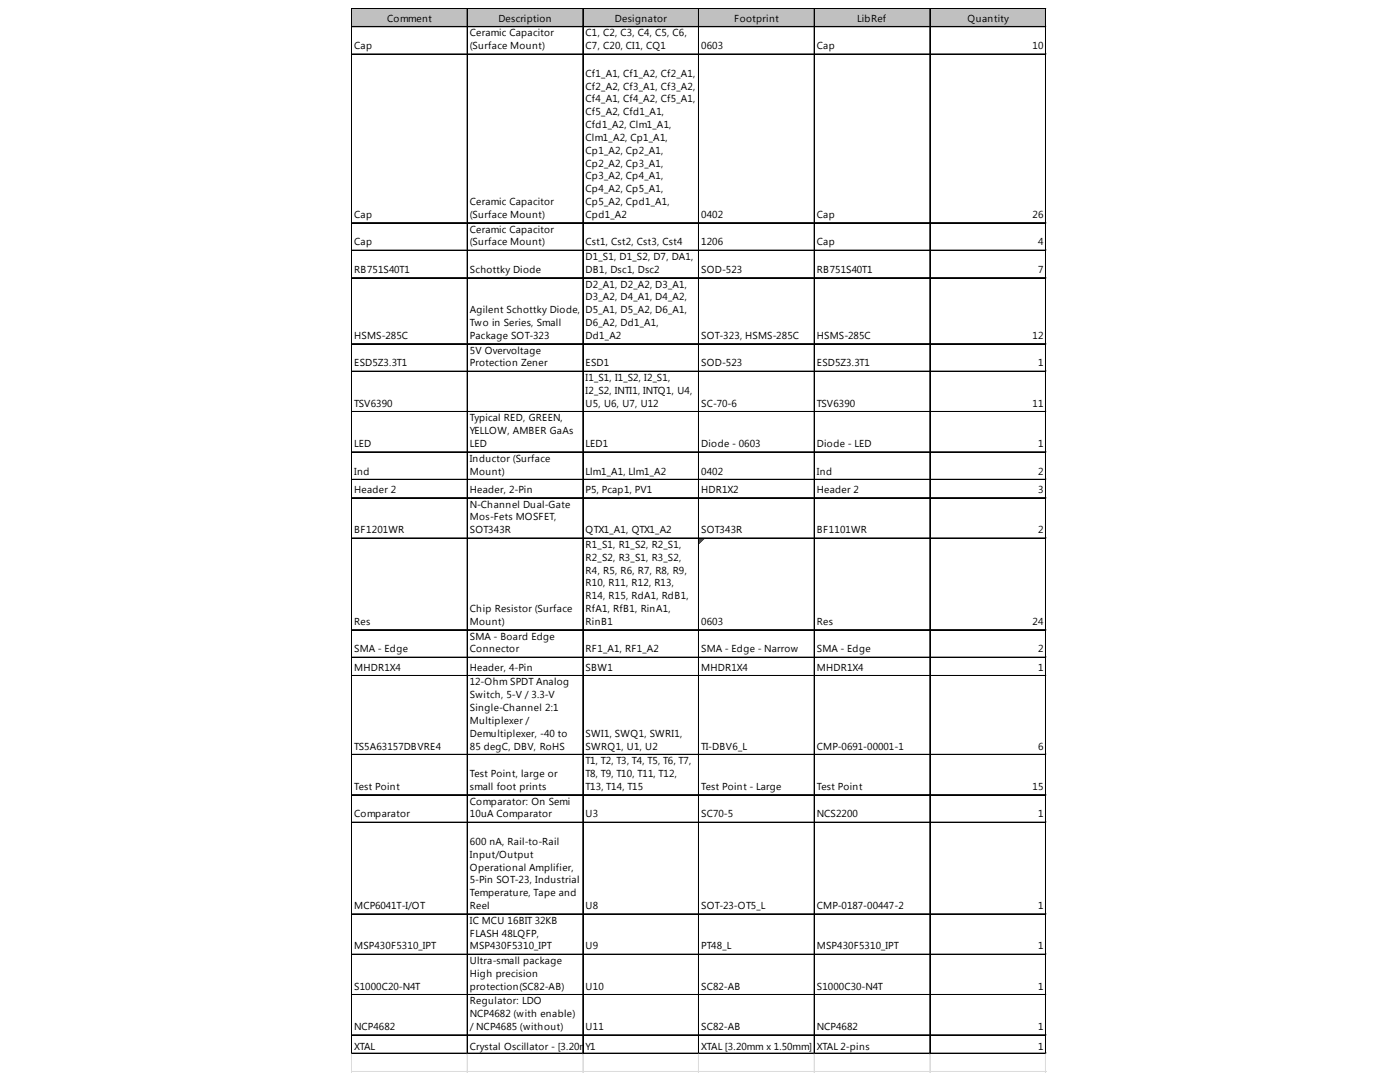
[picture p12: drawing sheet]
<svg xmlns="http://www.w3.org/2000/svg" width="279mm" height="216mm" viewBox="0 0 279 216" stroke-linecap="round" stroke-linejoin="round" font-family="sans-serif">
<defs><g id="words">
<g font-size="2">
<text x="77.2" y="4.3">Comment</text>
<text x="99.3" y="4.3">Description</text>
<text x="122.6" y="4.3">Designator</text>
<text x="146.4" y="4.3">Footprint</text>
<text x="170.9" y="4.3">LibRef</text>
<text x="192.8" y="4.3">Quantity</text>
<text x="70.6" y="9.8">Cap</text>
<text x="93.7" y="7.3">Ceramic Capacitor</text>
<text x="93.7" y="9.8">(Surface Mount)</text>
<text x="116.7" y="7.3">C1, C2, C3, C4, C5, C6,</text>
<text x="116.7" y="9.8">C7, C20, CI1, CQ1</text>
<text x="139.8" y="9.8">0603</text>
<text x="162.8" y="9.8">Cap</text>
<text x="205.8" y="9.8">10</text>
<text x="116.7" y="15.3">Cf1_A1, Cf1_A2, Cf2_A1,</text>
<text x="116.7" y="17.8">Cf2_A2, Cf3_A1, Cf3_A2,</text>
<text x="116.7" y="20.4">Cf4_A1, Cf4_A2, Cf5_A1,</text>
<text x="116.7" y="23">Cf5_A2, Cfd1_A1,</text>
<text x="116.7" y="25.5">Cfd1_A2, Clm1_A1,</text>
<text x="116.7" y="28.1">Clm1_A2, Cp1_A1,</text>
<text x="116.7" y="30.6">Cp1_A2, Cp2_A1,</text>
<text x="116.7" y="33.2">Cp2_A2, Cp3_A1,</text>
<text x="116.7" y="35.7">Cp3_A2, Cp4_A1,</text>
<text x="93.7" y="40.8">Ceramic Capacitor</text>
<text x="116.7" y="38.3">Cp4_A2, Cp5_A1,</text>
<text x="116.7" y="40.8">Cp5_A2, Cpd1_A1,</text>
<text x="70.6" y="43.4">Cap</text>
<text x="93.7" y="43.4">(Surface Mount)</text>
<text x="93.7" y="46.3">Ceramic Capacitor</text>
<text x="116.7" y="43.4">Cpd1_A2</text>
<text x="139.8" y="43.4">0402</text>
<text x="162.8" y="43.4">Cap</text>
<text x="205.8" y="43.4">26</text>
<text x="70.6" y="48.9">Cap</text>
<text x="93.7" y="48.9">(Surface Mount)</text>
<text x="116.7" y="48.9">Cst1, Cst2, Cst3, Cst4</text>
<text x="116.7" y="51.8">D1_S1, D1_S2, D7, DA1,</text>
<text x="139.8" y="48.9">1206</text>
<text x="162.8" y="48.9">Cap</text>
<text x="206.9" y="48.9">4</text>
<text x="70.6" y="54.4">RB751S40T1</text>
<text x="93.7" y="54.4">Schottky Diode</text>
<text x="116.7" y="54.4">DB1, Dsc1, Dsc2</text>
<text x="116.7" y="57.3">D2_A1, D2_A2, D3_A1,</text>
<text x="116.7" y="59.8">D3_A2, D4_A1, D4_A2,</text>
<text x="139.8" y="54.4">SOD-523</text>
<text x="162.8" y="54.4">RB751S40T1</text>
<text x="206.9" y="54.4">7</text>
<text x="93.7" y="62.4">Agilent Schottky Diode,</text>
<text x="93.7" y="64.9">Two in Series, Small</text>
<text x="116.7" y="62.4">D5_A1, D5_A2, D6_A1,</text>
<text x="116.7" y="64.9">D6_A2, Dd1_A1,</text>
<text x="70.6" y="67.5">HSMS-285C</text>
<text x="93.7" y="67.5">Package SOT-323</text>
<text x="93.7" y="70.4">5V Overvoltage</text>
<text x="116.7" y="67.5">Dd1_A2</text>
<text x="139.8" y="67.5">SOT-323, HSMS-285C</text>
<text x="162.8" y="67.5">HSMS-285C</text>
<text x="205.8" y="67.5">12</text>
<text x="70.6" y="73">ESD5Z3.3T1</text>
<text x="93.7" y="73">Protection Zener</text>
<text x="116.7" y="73">ESD1</text>
<text x="116.7" y="75.9">I1_S1, I1_S2, I2_S1,</text>
<text x="139.8" y="73">SOD-523</text>
<text x="162.8" y="73">ESD5Z3.3T1</text>
<text x="206.9" y="73">1</text>
<text x="70.6" y="81">TSV6390</text>
<text x="93.7" y="83.9">Typical RED, GREEN,</text>
<text x="116.7" y="78.5">I2_S2, INTI1, INTQ1, U4,</text>
<text x="116.7" y="81">U5, U6, U7, U12</text>
<text x="139.8" y="81">SC-70-6</text>
<text x="162.8" y="81">TSV6390</text>
<text x="205.8" y="81">11</text>
<text x="70.6" y="89">LED</text>
<text x="93.7" y="86.5">YELLOW, AMBER GaAs</text>
<text x="93.7" y="89">LED</text>
<text x="116.7" y="89">LED1</text>
<text x="139.8" y="89">Diode - 0603</text>
<text x="162.8" y="89">Diode - LED</text>
<text x="206.9" y="89">1</text>
<text x="70.6" y="94.5">Ind</text>
<text x="93.7" y="92">Inductor (Surface</text>
<text x="93.7" y="94.5">Mount)</text>
<text x="116.7" y="94.5">Llm1_A1, Llm1_A2</text>
<text x="139.8" y="94.5">0402</text>
<text x="162.8" y="94.5">Ind</text>
<text x="206.9" y="94.5">2</text>
<text x="70.6" y="98.2">Header 2</text>
<text x="93.7" y="98.2">Header, 2-Pin</text>
<text x="93.7" y="101.1">N-Channel Dual-Gate</text>
<text x="116.7" y="98.2">P5, Pcap1, PV1</text>
<text x="139.8" y="98.2">HDR1X2</text>
<text x="162.8" y="98.2">Header 2</text>
<text x="206.9" y="98.2">3</text>
<text x="70.6" y="106.2">BF1201WR</text>
<text x="93.7" y="103.7">Mos-Fets MOSFET,</text>
<text x="93.7" y="106.2">SOT343R</text>
<text x="116.7" y="106.2">QTX1_A1, QTX1_A2</text>
<text x="139.8" y="106.2">SOT343R</text>
<text x="162.8" y="106.2">BF1101WR</text>
<text x="206.9" y="106.2">2</text>
<text x="116.7" y="109.1">R1_S1, R1_S2, R2_S1,</text>
<text x="116.7" y="111.7">R2_S2, R3_S1, R3_S2,</text>
<text x="116.7" y="114.2">R4, R5, R6, R7, R8, R9,</text>
<text x="116.7" y="116.8">R10, R11, R12, R13,</text>
<text x="116.7" y="119.4">R14, R15, RdA1, RdB1,</text>
<text x="70.6" y="124.5">Res</text>
<text x="93.7" y="121.9">Chip Resistor (Surface</text>
<text x="93.7" y="124.5">Mount)</text>
<text x="116.7" y="121.9">RfA1, RfB1, RinA1,</text>
<text x="116.7" y="124.5">RinB1</text>
<text x="139.8" y="124.5">0603</text>
<text x="162.8" y="124.5">Res</text>
<text x="205.8" y="124.5">24</text>
<text x="70.6" y="129.9">SMA - Edge</text>
<text x="93.7" y="127.4">SMA - Board Edge</text>
<text x="93.7" y="129.9">Connector</text>
<text x="116.7" y="129.9">RF1_A1, RF1_A2</text>
<text x="139.8" y="129.9">SMA - Edge - Narrow</text>
<text x="162.8" y="129.9">SMA - Edge</text>
<text x="206.9" y="129.9">2</text>
<text x="70.6" y="133.6">MHDR1X4</text>
<text x="93.7" y="133.6">Header, 4-Pin</text>
<text x="93.7" y="136.5">12-Ohm SPDT Analog</text>
<text x="116.7" y="133.6">SBW1</text>
<text x="139.8" y="133.6">MHDR1X4</text>
<text x="162.8" y="133.6">MHDR1X4</text>
<text x="206.9" y="133.6">1</text>
<text x="93.7" y="139.1">Switch, 5-V / 3.3-V</text>
<text x="93.7" y="141.6">Single-Channel 2:1</text>
<text x="70.6" y="149.3">TS5A63157DBVRE4</text>
<text x="93.7" y="144.2">Multiplexer /</text>
<text x="93.7" y="146.7">Demultiplexer, -40 to</text>
<text x="93.7" y="149.3">85 degC, DBV, RoHS</text>
<text x="116.7" y="146.7">SWI1, SWQ1, SWRI1,</text>
<text x="116.7" y="149.3">SWRQ1, U1, U2</text>
<text x="139.8" y="149.3">TI-DBV6_L</text>
<text x="162.8" y="149.3">CMP-0691-00001-1</text>
<text x="206.9" y="149.3">6</text>
<text x="93.7" y="154.8">Test Point, large or</text>
<text x="116.7" y="152.2">T1, T2, T3, T4, T5, T6, T7,</text>
<text x="116.7" y="154.8">T8, T9, T10, T11, T12,</text>
<text x="70.6" y="157.3">Test Point</text>
<text x="93.7" y="157.3">small foot prints</text>
<text x="93.7" y="160.3">Comparator: On Semi</text>
<text x="116.7" y="157.3">T13, T14, T15</text>
<text x="139.8" y="157.3">Test Point - Large</text>
<text x="162.8" y="157.3">Test Point</text>
<text x="205.8" y="157.3">15</text>
<text x="70.6" y="162.8">Comparator</text>
<text x="93.7" y="162.8">10uA Comparator</text>
<text x="116.7" y="162.8">U3</text>
<text x="139.8" y="162.8">SC70-5</text>
<text x="162.8" y="162.8">NCS2200</text>
<text x="206.9" y="162.8">1</text>
<text x="93.7" y="168.3">600 nA, Rail-to-Rail</text>
<text x="93.7" y="170.8">Input/Output</text>
<text x="93.7" y="173.4">Operational Amplifier,</text>
<text x="93.7" y="176">5-Pin SOT-23, Industrial</text>
<text x="93.7" y="178.5">Temperature, Tape and</text>
<text x="70.6" y="181.1">MCP6041T-I/OT</text>
<text x="93.7" y="181.1">Reel</text>
<text x="93.7" y="184">IC MCU 16BIT 32KB</text>
<text x="116.7" y="181.1">U8</text>
<text x="139.8" y="181.1">SOT-23-OT5_L</text>
<text x="162.8" y="181.1">CMP-0187-00447-2</text>
<text x="206.9" y="181.1">1</text>
<text x="70.6" y="189.1">MSP430F5310_IPT</text>
<text x="93.7" y="186.5">FLASH 48LQFP,</text>
<text x="93.7" y="189.1">MSP430F5310_IPT</text>
<text x="116.7" y="189.1">U9</text>
<text x="139.8" y="189.1">PT48_L</text>
<text x="162.8" y="189.1">MSP430F5310_IPT</text>
<text x="206.9" y="189.1">1</text>
<text x="70.6" y="197.1">S1000C20-N4T</text>
<text x="93.7" y="192">Ultra-small package</text>
<text x="93.7" y="194.6">High precision</text>
<text x="93.7" y="197.1">protection(SC82-AB)</text>
<text x="116.7" y="197.1">U10</text>
<text x="139.8" y="197.1">SC82-AB</text>
<text x="162.8" y="197.1">S1000C30-N4T</text>
<text x="206.9" y="197.1">1</text>
<text x="93.7" y="200.1">Regulator: LDO</text>
<text x="93.7" y="202.6">NCP4682 (with enable)</text>
<text x="70.6" y="205.2">NCP4682</text>
<text x="70.6" y="209.2">XTAL</text>
<text x="93.7" y="205.2">/ NCP4685 (without)</text>
<text x="93.7" y="209.2">Crystal Oscillator - [3.20mYm x 1.50mm]</text>
<text x="116.7" y="205.2">U11</text>
<text x="117.6" y="209.2">1</text>
<text x="139.8" y="205.2">SC82-AB</text>
<text x="139.8" y="209.2">XTAL [3.20mm x 1.50mm]</text>
<text x="162.8" y="205.2">NCP4682</text>
<text x="162.8" y="209.2">XTAL 2-pins</text>
<text x="206.9" y="205.2">1</text>
<text x="206.9" y="209.2">1</text>
</g>
</g></defs>
<path d="M70.2 1.7h138.4v3.8h-138.4z" fill="#c0c0c0"/>
<path d="M139.4 107.3h.9" fill="none" stroke="#008000" stroke-width=".2"/>
<path d="M139.4 107.3h.9v.2h-.9z" fill="#008000"/>
<path d="M139.4 107.5h.7" fill="none" stroke="#008000" stroke-width=".2"/>
<path d="M139.4 107.5h.7v.2h-.7z" fill="#008000"/>
<path d="M139.4 107.7h.5" fill="none" stroke="#008000" stroke-width=".2"/>
<path d="M139.4 107.7h.5v.2h-.5z" fill="#008000"/>
<path d="M139.4 107.9h.4" fill="none" stroke="#008000" stroke-width=".2"/>
<path d="M139.4 107.9h.4v.2h-.4z" fill="#008000"/>
<path d="M139.4 108.1h.2" fill="none" stroke="#008000" stroke-width=".2"/>
<path d="M139.4 108.1h.2v.1h-.2z" fill="#008000"/>
<g fill="none" stroke="#000" stroke-width=".2">
<path d="M70.1 1.6v208.3M70.2 1.6h138.4M70.2 1.7h138.4M70.2 5.3h138.4M70.2 5.4h138.4M70.2 10.7h138.4M70.2 10.8h138.4M93.1 1.8v208.1M93.2 1.8v208.1M116.2 1.8v208.1M116.3 1.8v208.1M139.2 1.8v208.1"/>
<path d="M139.3 1.8v208.1M162.3 1.8v208.1M162.4 1.8v208.1M185.3 1.8v208.1M185.4 1.8v208.1M208.4 1.8v208.1M208.5 1.8v208.1M70.2 44.3h138.4M70.2 44.4h138.4M70.2 49.8h138.4M70.2 49.9h138.4M70.2 55.3h138.4"/>
<path d="M70.2 55.4h138.4M70.2 68.4h138.4M70.2 68.5h138.4M70.2 73.9h138.4M70.2 74h138.4M70.2 81.9h138.4M70.2 82h138.4M70.2 90h138.4M70.2 90.1h138.4M70.2 95.5h138.4M70.2 95.6h138.4M70.2 99.1h138.4"/>
<path d="M70.2 99.2h138.4M70.2 107.1h138.4M70.2 107.2h138.4M70.2 125.4h138.4M70.2 125.5h138.4M70.2 130.9h138.4M70.2 131h138.4M70.2 134.5h138.4M70.2 134.6h138.4M70.2 150.2h138.4M70.2 150.3h138.4M70.2 158.3h138.4"/>
<path d="M70.2 158.4h138.4M70.2 163.7h138.4M70.2 163.8h138.4M70.2 182h138.4M70.2 182.1h138.4M70.2 190h138.4M70.2 190.1h138.4M70.2 198.1h138.4M70.2 198.2h138.4M70.2 206.1h138.4M70.2 206.2h138.4M70.2 209.8h138.4"/>
</g>
<g fill="none" stroke="#dadcdd" stroke-width=".2">
<path d="M208.6 1.6h.1M70.1 209.9v3.7M93.1 209.9v3.7M93.2 209.9v3.7M116.2 209.9v3.7M116.3 209.9v3.7M139.2 209.9v3.7M139.3 209.9v3.7M162.3 209.9v3.7M162.4 209.9v3.7M185.3 209.9v3.7M185.4 209.9v3.7"/>
<path d="M208.4 209.9v3.7M208.5 209.9v3.7"/>
</g>
<path d="M208.6 1.6v.2z" fill="#dadcdd"/>
<path d="M208.6 5.3h.1" fill="none" stroke="#dadcdd" stroke-width=".2"/>
<path d="M208.6 5.3v.2z" fill="#dadcdd"/>
<path d="M208.6 10.7h.1" fill="none" stroke="#dadcdd" stroke-width=".2"/>
<path d="M208.6 10.7v.2z" fill="#dadcdd"/>
<path d="M208.6 44.3h.1" fill="none" stroke="#dadcdd" stroke-width=".2"/>
<path d="M208.6 44.3v.2z" fill="#dadcdd"/>
<path d="M208.6 49.8h.1" fill="none" stroke="#dadcdd" stroke-width=".2"/>
<path d="M208.6 49.8v.2z" fill="#dadcdd"/>
<path d="M208.6 55.3h.1" fill="none" stroke="#dadcdd" stroke-width=".2"/>
<path d="M208.6 55.3v.2z" fill="#dadcdd"/>
<path d="M208.6 68.4h.1" fill="none" stroke="#dadcdd" stroke-width=".2"/>
<path d="M208.6 68.4v.2z" fill="#dadcdd"/>
<path d="M208.6 73.9h.1" fill="none" stroke="#dadcdd" stroke-width=".2"/>
<path d="M208.6 73.9v.2z" fill="#dadcdd"/>
<path d="M208.6 81.9h.1" fill="none" stroke="#dadcdd" stroke-width=".2"/>
<path d="M208.6 81.9v.2z" fill="#dadcdd"/>
<path d="M208.6 90h.1" fill="none" stroke="#dadcdd" stroke-width=".2"/>
<path d="M208.6 90v.2z" fill="#dadcdd"/>
<path d="M208.6 95.5h.1" fill="none" stroke="#dadcdd" stroke-width=".2"/>
<path d="M208.6 95.5v.1z" fill="#dadcdd"/>
<path d="M208.6 99.1h.1" fill="none" stroke="#dadcdd" stroke-width=".2"/>
<path d="M208.6 99.1v.2z" fill="#dadcdd"/>
<path d="M208.6 107.1h.1" fill="none" stroke="#dadcdd" stroke-width=".2"/>
<path d="M208.6 107.1v.2z" fill="#dadcdd"/>
<path d="M208.6 125.4h.1" fill="none" stroke="#dadcdd" stroke-width=".2"/>
<path d="M208.6 125.4v.2z" fill="#dadcdd"/>
<path d="M208.6 130.9h.1" fill="none" stroke="#dadcdd" stroke-width=".2"/>
<path d="M208.6 130.9v.2z" fill="#dadcdd"/>
<path d="M208.6 134.5h.1" fill="none" stroke="#dadcdd" stroke-width=".2"/>
<path d="M208.6 134.5v.2z" fill="#dadcdd"/>
<path d="M208.6 150.2h.1" fill="none" stroke="#dadcdd" stroke-width=".2"/>
<path d="M208.6 150.2v.2z" fill="#dadcdd"/>
<path d="M208.6 158.3h.1" fill="none" stroke="#dadcdd" stroke-width=".2"/>
<path d="M208.6 158.3v.1z" fill="#dadcdd"/>
<path d="M208.6 163.7h.1" fill="none" stroke="#dadcdd" stroke-width=".2"/>
<path d="M208.6 163.7v.2z" fill="#dadcdd"/>
<path d="M208.6 182h.1" fill="none" stroke="#dadcdd" stroke-width=".2"/>
<path d="M208.6 182v.2z" fill="#dadcdd"/>
<path d="M208.6 190h.1" fill="none" stroke="#dadcdd" stroke-width=".2"/>
<path d="M208.6 190v.2z" fill="#dadcdd"/>
<path d="M208.6 198.1h.1" fill="none" stroke="#dadcdd" stroke-width=".2"/>
<path d="M208.6 198.1v.2z" fill="#dadcdd"/>
<path d="M208.6 206.1h.1" fill="none" stroke="#dadcdd" stroke-width=".2"/>
<path d="M208.6 206.1v.2z" fill="#dadcdd"/>
<path d="M208.6 209.8h.1" fill="none" stroke="#dadcdd" stroke-width=".2"/>
<path d="M208.6 209.8v.1z" fill="#dadcdd"/>
<path d="M70.1 213.4h138.5M70.1 213.5h138.5" fill="none" stroke="#dadcdd" stroke-width=".2"/>
<use href="#words"/>
</svg>
